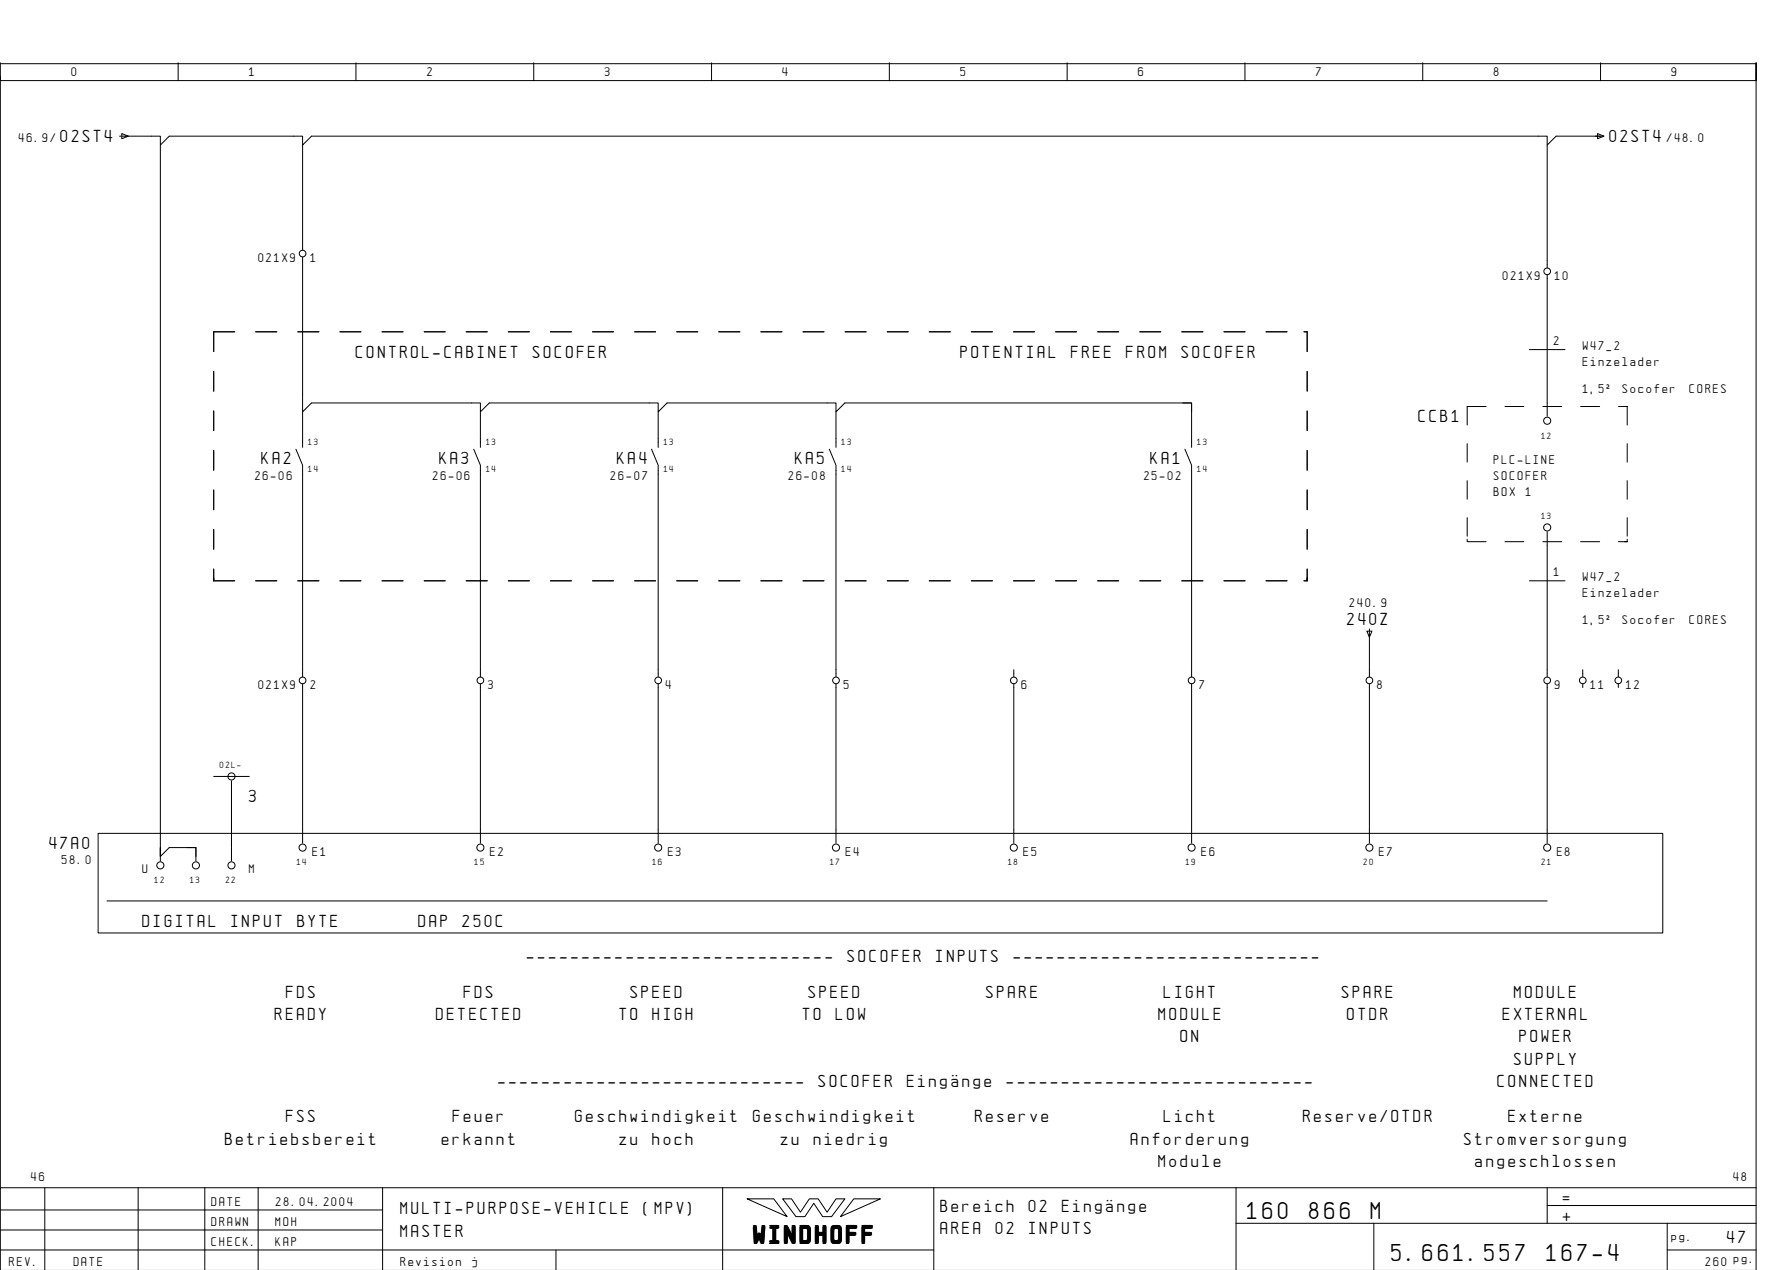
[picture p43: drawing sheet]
<svg xmlns="http://www.w3.org/2000/svg" width="399mm" height="286mm" viewBox="0 0 399 286" stroke-linecap="round" stroke-linejoin="round" font-family="sans-serif">
<defs><g id="words">
<g font-size="4.4">
<text x="280.6" y="274.1">160</text>
<text x="294.5" y="274.1">866</text>
<text x="308.4" y="274.1">M</text>
<text x="169.5" y="279.3">WINDHOFF</text>
<text x="313.1" y="283.6">5.661.557</text>
<text x="347.9" y="283.6">167-4</text>
</g>
<g font-size="3.1">
<text x="13.6" y="31.9">02ST4</text>
<text x="362.1" y="31.9">02ST4</text>
<text x="80.1" y="80.4">CONTROL-CABINET</text>
<text x="119.9" y="80.4">SOCOFER</text>
<text x="216.1" y="80.4">POTENTIAL</text>
<text x="241" y="80.4">FREE</text>
<text x="253.4" y="80.4">FROM</text>
<text x="265.8" y="80.4">SOCOFER</text>
<text x="319.1" y="94.9">CCB1</text>
<text x="58.9" y="104.4">KA2</text>
<text x="98.9" y="104.4">KA3</text>
<text x="138.9" y="104.4">KA4</text>
<text x="178.9" y="104.4">KA5</text>
<text x="258.9" y="104.4">KA1</text>
<text x="303.1" y="140.6">240Z</text>
<text x="56.1" y="180.4">3</text>
<text x="11.1" y="190.9">47A0</text>
<text x="32.1" y="208.4">DIGITAL</text>
<text x="52" y="208.4">INPUT</text>
<text x="66.9" y="208.4">BYTE</text>
<text x="94.1" y="208.4">DAP</text>
<text x="104.1" y="208.4">250C</text>
<text x="118.5" y="216.4">----------------------------</text>
<text x="190.7" y="216.4">SOCOFER</text>
<text x="210.6" y="216.4">INPUTS</text>
<text x="228" y="216.4">----------------------------</text>
<text x="64.3" y="224.4">FDS</text>
<text x="104.3" y="224.4">FDS</text>
<text x="141.9" y="224.4">SPEED</text>
<text x="181.9" y="224.4">SPEED</text>
<text x="221.9" y="224.4">SPARE</text>
<text x="261.9" y="224.4">LIGHT</text>
<text x="301.9" y="224.4">SPARE</text>
<text x="340.6" y="224.4">MODULE</text>
<text x="61.9" y="229.4">READY</text>
<text x="98.1" y="229.4">DETECTED</text>
<text x="139.4" y="229.4">TO</text>
<text x="146.8" y="229.4">HIGH</text>
<text x="180.6" y="229.4">TO</text>
<text x="188.1" y="229.4">LOW</text>
<text x="260.6" y="229.4">MODULE</text>
<text x="303.1" y="229.4">OTDR</text>
<text x="338.1" y="229.4">EXTERNAL</text>
<text x="265.6" y="234.4">ON</text>
<text x="340.6" y="239.4">SUPPLY</text>
<text x="341.9" y="234.4">POWER</text>
<text x="112" y="244.4">----------------------------</text>
<text x="184.2" y="244.4">SOCOFER</text>
<text x="204.1" y="244.4">EingÑnge</text>
<text x="226.5" y="244.4">----------------------------</text>
<text x="336.9" y="244.4">CONNECTED</text>
<text x="50.7" y="257.4">Betriebsbereit</text>
<text x="64.3" y="252.4">FSS</text>
<text x="99.4" y="257.4">erkannt</text>
<text x="101.9" y="252.4">Feuer</text>
<text x="129.4" y="252.4">Geschwindigkeit</text>
<text x="139.4" y="257.4">zu</text>
<text x="146.8" y="257.4">hoch</text>
<text x="169.4" y="252.4">Geschwindigkeit</text>
<text x="175.6" y="257.4">zu</text>
<text x="183.1" y="257.4">niedrig</text>
<text x="219.4" y="252.4">Reserve</text>
<text x="254.4" y="257.4">Anforderung</text>
<text x="261.9" y="252.4">Licht</text>
<text x="293.2" y="252.4">Reserve/OTDR</text>
<text x="329.4" y="257.4">Stromversorgung</text>
<text x="339.4" y="252.4">Externe</text>
<text x="260.6" y="262.4">Module</text>
<text x="331.9" y="262.4">angeschlossen</text>
<text x="90.1" y="273.1">MULTI-PURPOSE-VEHICLE</text>
<text x="144.8" y="273.1">(MPV)</text>
<text x="211.6" y="272.6">Bereich</text>
<text x="231.5" y="272.6">02</text>
<text x="238.9" y="272.6">EingÑnge</text>
<text x="351.6" y="270.6">=</text>
<text x="351.6" y="274.6">+</text>
<text x="90.1" y="278.1">MASTER</text>
<text x="211.6" y="277.6">AREA</text>
<text x="224" y="277.6">02</text>
<text x="231.5" y="277.6">INPUTS</text>
<text x="388.6" y="279.6">47</text>
</g>
<g font-size="2.3">
<text x="16.1" y="17.1">0</text>
<text x="56.1" y="17.1">1</text>
<text x="96.1" y="17.1">2</text>
<text x="136.1" y="17.1">3</text>
<text x="176.1" y="17.1">4</text>
<text x="216.1" y="17.1">5</text>
<text x="256.1" y="17.1">6</text>
<text x="296.1" y="17.1">7</text>
<text x="336.1" y="17.1">8</text>
<text x="376.1" y="17.1">9</text>
<text x="4.2" y="31.9">46.9/</text>
<text x="375" y="31.9">/48.0</text>
<text x="58.1" y="58.9">021X9</text>
<text x="69.8" y="58.9">1</text>
<text x="338.1" y="62.9">021X9</text>
<text x="349.8" y="62.9">10</text>
<text x="349.6" y="77.6">2</text>
<text x="356.1" y="78.6">W47_2</text>
<text x="356.1" y="82.2">Einzelader</text>
<text x="356.1" y="88.4">1,5˝</text>
<text x="365" y="88.4">Socofer</text>
<text x="380.1" y="88.4">CORES</text>
<text x="57.4" y="107.9">26-06</text>
<text x="97.4" y="107.9">26-06</text>
<text x="137.4" y="107.9">26-07</text>
<text x="177.4" y="107.9">26-08</text>
<text x="257.4" y="107.9">25-02</text>
<text x="336.1" y="104.4">PLC-LINE</text>
<text x="336.1" y="108">SOCOFER</text>
<text x="336.1" y="111.6">BOX</text>
<text x="343.2" y="111.6">1</text>
<text x="349.6" y="129.6">1</text>
<text x="356.1" y="130.6">W47_2</text>
<text x="303.6" y="136.5">240.9</text>
<text x="356.1" y="134.2">Einzelader</text>
<text x="356.1" y="140.4">1,5˝</text>
<text x="365" y="140.4">Socofer</text>
<text x="380.1" y="140.4">CORES</text>
<text x="58.1" y="154.9">021X9</text>
<text x="69.8" y="154.9">2</text>
<text x="109.8" y="154.9">3</text>
<text x="149.8" y="154.9">4</text>
<text x="189.8" y="154.9">5</text>
<text x="229.8" y="154.9">6</text>
<text x="269.8" y="154.9">7</text>
<text x="309.8" y="154.9">8</text>
<text x="349.8" y="154.9">9</text>
<text x="357.8" y="154.9">11</text>
<text x="365.8" y="154.9">12</text>
<text x="13.9" y="194.4">58.0</text>
<text x="32.1" y="196.4">U</text>
<text x="56.1" y="196.4">M</text>
<text x="70.3" y="192.4">E1</text>
<text x="110.3" y="192.4">E2</text>
<text x="150.3" y="192.4">E3</text>
<text x="190.3" y="192.4">E4</text>
<text x="230.3" y="192.4">E5</text>
<text x="270.3" y="192.4">E6</text>
<text x="310.3" y="192.4">E7</text>
<text x="350.3" y="192.4">E8</text>
<text x="7" y="265.6">46</text>
<text x="390" y="265.6">48</text>
<text x="47.6" y="271.1">DATE</text>
<text x="47.6" y="275.6">DRAWN</text>
<text x="62" y="275.6">MOH</text>
<text x="62.1" y="271.1">28.04.2004</text>
<text x="47.6" y="280.1">CHECK.</text>
<text x="62" y="280.1">KAP</text>
<text x="376.1" y="279.1">pg.</text>
<text x="2.1" y="284.6">REV.</text>
<text x="16.6" y="284.6">DATE</text>
<text x="90.1" y="284.6">Revision</text>
<text x="106.2" y="284.6">j</text>
<text x="383.7" y="284.6">260 pg.</text>
</g>
<g font-size="1.6">
<text x="69.4" y="100.1">13</text>
<text x="109.4" y="100.1">13</text>
<text x="149.4" y="100.1">13</text>
<text x="189.4" y="100.1">13</text>
<text x="269.3" y="100.1">13</text>
<text x="346.8" y="98.6">12</text>
<text x="69.4" y="106.1">14</text>
<text x="109.4" y="106.1">14</text>
<text x="149.4" y="106.1">14</text>
<text x="189.4" y="106.1">14</text>
<text x="269.3" y="106.1">14</text>
<text x="346.8" y="116.6">13</text>
<text x="49.5" y="172.6">02L-</text>
<text x="66.8" y="194.6">14</text>
<text x="106.8" y="194.6">15</text>
<text x="146.8" y="194.6">16</text>
<text x="186.8" y="194.6">17</text>
<text x="226.8" y="194.6">18</text>
<text x="266.8" y="194.6">19</text>
<text x="306.8" y="194.6">20</text>
<text x="346.8" y="194.6">21</text>
<text x="34.8" y="198.6">12</text>
<text x="42.8" y="198.6">13</text>
<text x="50.8" y="198.6">22</text>
</g>
</g></defs>
<g fill="none" stroke="#000" stroke-width=".22">
<path d="M.1 14.1v4h395v-4v271.6M.1 17.1v250M.1 14.3h395M40.1 14.1v4M80.1 14.1v4M120.1 14.1v4M160.1 14.1v4M200.1 14.1v4M240.1 14.1v4M280.1 14.1v4M320.1 14.1v4M360.1 14.1v4"/>
<path d="M26.9 30.6h9.2v2l2-2h30v2l2-2h278v2l2-2h10.6M27.4 30l1.5 .6-1.5 .6zM36.1 32.6v160l2-2h6v3M68.1 32.6v23.6M348.1 32.6v27.6M359.4 30l1.5 .6-1.5 .6zM68.1 57.8v34.8l2-2h38v2l2-2h38v2l2-2h38v2l2-2h78v10M52.8 74.6h-4.7v4.5M57.5 74.6h4.8M67 74.6h4.8M76.5 74.6h4.7M86 74.6h4.7"/>
<path d="M95.4 74.6h4.8M104.9 74.6h4.7M114.4 74.6h4.7M123.8 74.6h4.8M133.3 74.6h4.7M142.8 74.6h4.7M152.3 74.6h4.7M161.7 74.6h4.8M171.2 74.6h4.7M180.7 74.6h4.7M190.1 74.6h4.8M199.6 74.6h4.7"/>
<path d="M209.1 74.6h4.7M218.5 74.6h4.8M228 74.6h4.7M237.5 74.6h4.7M247 74.6h4.7M256.4 74.6h4.8M265.9 74.6h4.7M275.4 74.6h4.7M284.8 74.6h4.8M293.3 74.6h.8v4.5M344.1 78.6h8M348.1 61.8v31.8"/>
<path d="M48.1 83.5v4.5M48.1 92.4v4.5M68.1 92.6v8M108.1 92.6v8M148.1 92.6v8M188.1 92.6v8M266.1 90.6h2v2M294.1 83.5v4.5M294.1 92.4v4.5M330.1 99.8v4.1M334.3 91.4h-4.2v4.2M338.6 91.4h4.2"/>
<path d="M347.1 91.4h4.3M355.6 91.4h4.3M364.1 91.4h2h-.6M366.1 91.4v4.2M366.1 99.8v4.1M48.1 101.3v4.4M48.1 110.2v4.4M48.1 119.1v4.4M66.6 101l1.5 3.6v47.6M106.6 101l1.5 3.6v47.6M146.6 101l1.5 3.6v47.6M186.6 101l1.5 3.6v47.6"/>
<path d="M266.6 101l1.5 3.6v47.6M294.1 101.3v4.4M294.1 110.2v4.4M294.1 119.1v4.4M330.1 108.1v4.2M330.1 116.4v4.2M348.1 119.6v32.6M366.1 108.1v4.2M366.1 116.4v4.2M48.1 128v2.6v-.6M48.1 130.6h4.7M57.5 130.6h4.8"/>
<path d="M67 130.6h4.8M76.5 130.6h4.7M86 130.6h4.7M95.4 130.6h4.8M104.9 130.6h4.7M114.4 130.6h4.7M123.8 130.6h4.8M133.3 130.6h4.7M142.8 130.6h4.7M152.3 130.6h4.7M161.7 130.6h4.8M171.2 130.6h4.7"/>
<path d="M180.7 130.6h4.7M190.1 130.6h4.8M199.6 130.6h4.7M209.1 130.6h4.7M218.5 130.6h4.8M228 130.6h4.7M237.5 130.6h4.7M247 130.6h4.7M256.4 130.6h4.8M265.9 130.6h4.7M275.4 130.6h4.7M284.8 130.6h4.8"/>
<path d="M293.3 130.6h.8M294.1 128v2.6v-.6M330.1 121.3v.5h4.2M338.6 121.8h4.2M344.1 130.6h8M347.1 121.8h4.3M355.6 121.8h4.3M364.1 121.8h2h-.6M366.1 121.3v.5M68.1 153.8v35.8M108.1 153.8v35.8M148.1 153.8v35.8"/>
<path d="M188.1 153.8v35.8M228.1 150.6v1.6M228.1 153.8v35.8M268.1 153.8v35.8M307.5 142h1.2l-.6 1.3zM308.1 141.5v10.7M308.1 153.8v35.8M348.1 153.8v35.8M356.1 150.6v1.6M356.1 153.8v.8M364.1 150.6v1.6M364.1 153.8v.8"/>
<path d="M48.1 174.6h8M52.1 175.6v18M22.1 187.4h352v22.4h-352zM36.1 190.6v3M42.1 190.6h2v2M24.1 202.6h324M10.1 267.1v18.5M31.1 267.1v18.5M46.1 267.1v18.6M58.1 267.1v18.6M86.1 272.1h-86M86.1 276.6h-86"/>
<path d="M86.1 267.1v18.6M162.6 267.1v18.6M168.1 269.6h6l3 4zM176.1 269.6h2l2 3 2-3h2l2 3 2-3h2l-3 4h-2l-2-3-2 3h-2zM192.1 269.6h6l-9 4zM210.1 267.1v18.6M278.1 275.1h117M278.1 267.1v18.6M309.1 275.1v10.6M348.1 271.1h47M348.1 267.1v8M375.1 275.1v10.6"/>
<path d="M395.1 267.1h-395v18.6M125.1 281.1v4.6M210.1 281.1h-210M375.1 281.1h20"/>
<circle cx="68.1" cy="57" r=".75"/>
<circle cx="348.1" cy="61" r=".75"/>
<circle cx="348.1" cy="94.6" r=".8"/>
<circle cx="348.1" cy="118.6" r=".8"/>
<circle cx="68.1" cy="153" r=".75"/>
<circle cx="108.1" cy="153" r=".75"/>
<circle cx="148.1" cy="153" r=".75"/>
<circle cx="188.1" cy="153" r=".75"/>
<circle cx="228.1" cy="153" r=".75"/>
<circle cx="268.1" cy="153" r=".75"/>
<circle cx="308.1" cy="153" r=".75"/>
<circle cx="348.1" cy="153" r=".75"/>
<circle cx="356.1" cy="153" r=".75"/>
<circle cx="364.1" cy="153" r=".75"/>
<circle cx="52.1" cy="174.6" r=".8"/>
<circle cx="36.1" cy="194.6" r=".8"/>
<circle cx="44.1" cy="194.6" r=".8"/>
<circle cx="52.1" cy="194.6" r=".8"/>
<circle cx="68.1" cy="190.6" r=".8"/>
<circle cx="108.1" cy="190.6" r=".8"/>
<circle cx="148.1" cy="190.6" r=".8"/>
<circle cx="188.1" cy="190.6" r=".8"/>
<circle cx="228.1" cy="190.6" r=".8"/>
<circle cx="268.1" cy="190.6" r=".8"/>
<circle cx="308.1" cy="190.6" r=".8"/>
<circle cx="348.1" cy="190.6" r=".8"/>
</g>
<use href="#words"/>
</svg>
